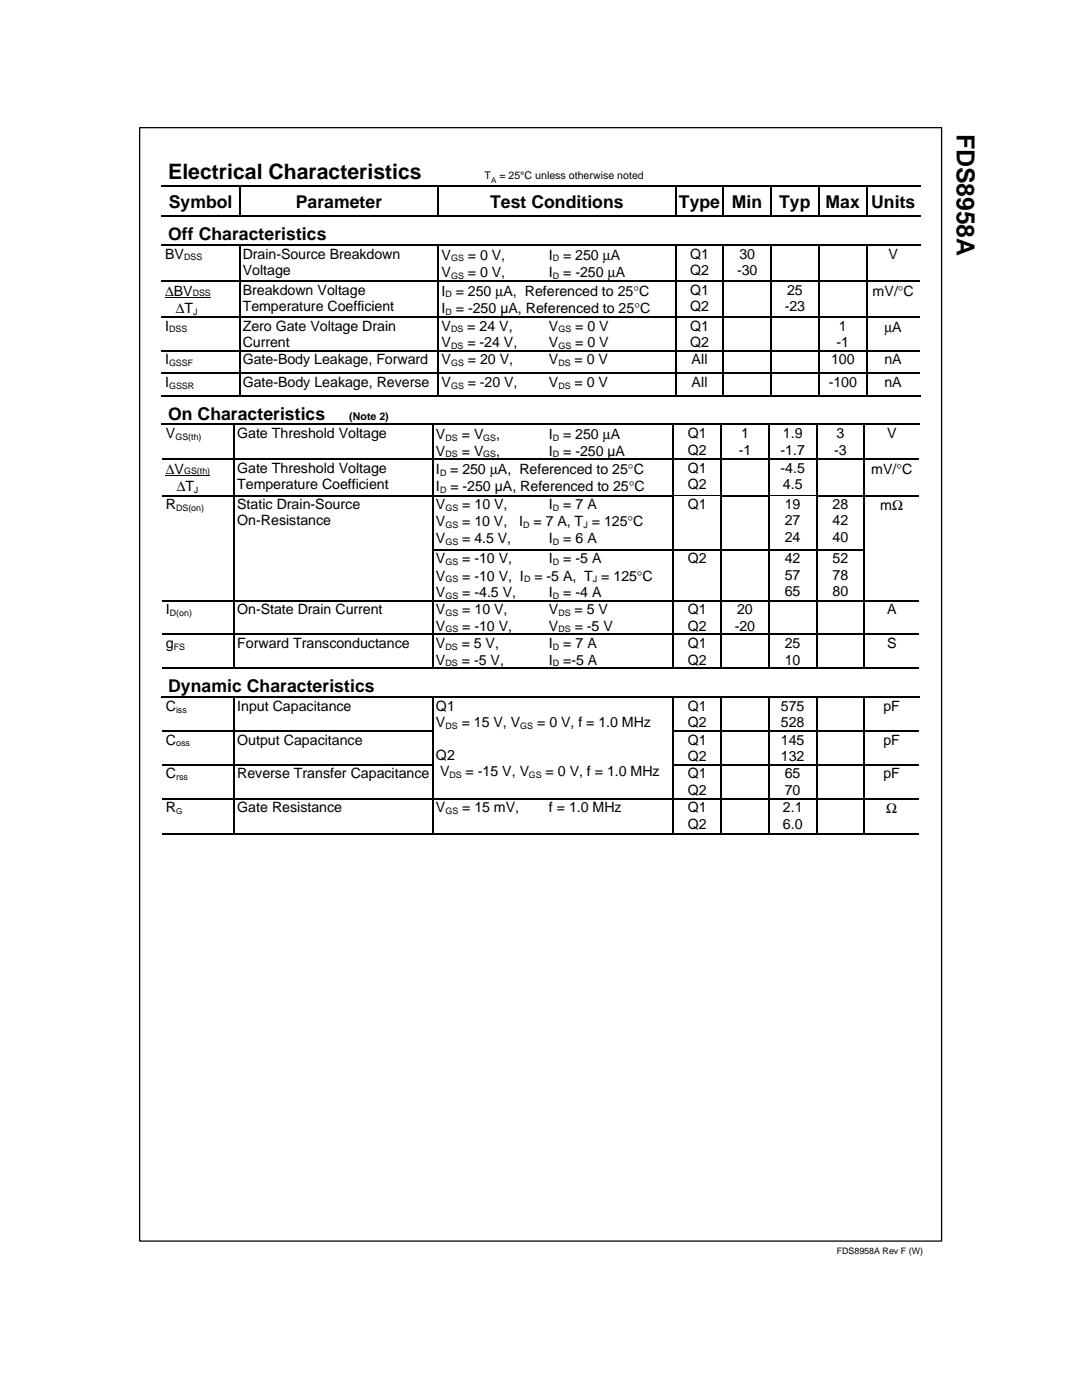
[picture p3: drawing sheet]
<svg xmlns="http://www.w3.org/2000/svg" width="216mm" height="279mm" viewBox="0 0 216 279" stroke-linecap="round" stroke-linejoin="round" font-family="sans-serif">
<defs><g id="words">
<text font-size="5" x="190.9" y="26.7" transform="rotate(90 190.9 26.7)">FDS8958A</text>
<text font-size="4.2" x="33.6" y="35.7">Electrical Characteristics</text>
<g font-size="3.5">
<text x="33.7" y="41.5">Symbol</text>
<text x="59" y="41.5">Parameter</text>
<text x="97.8" y="41.5">Test Conditions</text>
<text x="135.5" y="41.5">Type</text>
<text x="146" y="41.5">Min</text>
<text x="155.5" y="41.5">Typ</text>
<text x="164.7" y="41.5">Max</text>
<text x="173.8" y="41.5">Units</text>
<text x="33.6" y="47.9">Off Characteristics</text>
<text x="33.6" y="83.8">On Characteristics</text>
<text x="33.6" y="138.2">Dynamic Characteristics</text>
</g>
<g font-size="2.8">
<text x="32.9" y="51.6">BV</text>
<text x="48.4" y="51.6">Drain-Source Breakdown</text>
<text x="88.1" y="51.8">V</text>
<text x="93.3" y="51.8">= 0 V,</text>
<text x="109.5" y="51.8">I</text>
<text x="112.4" y="51.8">= 250 μA</text>
<text x="137.7" y="51.6">Q1</text>
<text x="147.5" y="51.6">30</text>
<text x="177.3" y="51.6">V</text>
<text x="32.9" y="59">ΔBV</text>
<text x="48.4" y="54.9">Voltage</text>
<text x="48.4" y="58.8">Breakdown Voltage</text>
<text x="88.1" y="55.3">V</text>
<text x="88.1" y="59">I</text>
<text x="90.9" y="59">= 250 μA, Referenced to 25°C</text>
<text x="93.3" y="55.3">= 0 V,</text>
<text x="109.5" y="55.3">I</text>
<text x="112.4" y="55.3">= -250 μA</text>
<text x="137.7" y="58.8">Q1</text>
<text x="137.7" y="54.9">Q2</text>
<text x="147.1" y="54.9">-30</text>
<text x="157.1" y="58.8">25</text>
<text x="174.1" y="59">mV/°C</text>
<text x="32.9" y="66">I</text>
<text x="35.1" y="62.5">ΔT</text>
<text x="48.4" y="62.1">Temperature Coefficient</text>
<text x="48.4" y="66">Zero Gate Voltage Drain</text>
<text x="88.1" y="62.5">I</text>
<text x="88.1" y="66">V</text>
<text x="91" y="62.5">= -250 µA, Referenced to 25°C</text>
<text x="93.2" y="66">= 24 V,</text>
<text x="109.5" y="66">V</text>
<text x="114.8" y="66">= 0 V</text>
<text x="137.7" y="62.1">Q2</text>
<text x="137.7" y="66">Q1</text>
<text x="156.6" y="62.1">-23</text>
<text x="167.4" y="66">1</text>
<text x="48.4" y="69.2">Current</text>
<text x="88.1" y="69.2">V</text>
<text x="93.3" y="69.2">= -24 V,</text>
<text x="109.5" y="69.2">V</text>
<text x="114.8" y="69.2">= 0 V</text>
<text x="137.7" y="69.2">Q2</text>
<text x="166.9" y="69.2">-1</text>
<text x="176.5" y="66.2">μA</text>
<text x="32.9" y="72.7">I</text>
<text x="32.9" y="77.2">I</text>
<text x="48.4" y="72.7">Gate-Body Leakage, Forward</text>
<text x="48.4" y="77.2">Gate-Body Leakage, Reverse</text>
<text x="88.1" y="72.7">V</text>
<text x="88.1" y="77.2">V</text>
<text x="93.3" y="77.2">= -20 V,</text>
<text x="93.3" y="72.7">= 20 V,</text>
<text x="109.5" y="72.7">V</text>
<text x="109.5" y="77.2">V</text>
<text x="114.7" y="72.7">= 0 V</text>
<text x="114.7" y="77.2">= 0 V</text>
<text x="138" y="72.7">All</text>
<text x="138" y="77.2">All</text>
<text x="165.4" y="77.2">-100</text>
<text x="165.8" y="72.7">100</text>
<text x="176.5" y="72.7">nA</text>
<text x="176.5" y="77.2">nA</text>
<text x="33.1" y="87.5">V</text>
<text x="47.3" y="87.5">Gate Threshold Voltage</text>
<text x="87" y="87.7">V</text>
<text x="92.2" y="87.7">= V</text>
<text x="99" y="87.7">,</text>
<text x="109.5" y="87.7">I</text>
<text x="112.4" y="87.7">= 250 μA</text>
<text x="137.2" y="87.5">Q1</text>
<text x="147.9" y="87.5">1</text>
<text x="156.2" y="87.5">1.9</text>
<text x="166.9" y="87.5">3</text>
<text x="177" y="87.5">V</text>
<text x="33.1" y="94.7">ΔV</text>
<text x="47.3" y="94.4">Gate Threshold Voltage</text>
<text x="87" y="90.9">V</text>
<text x="87" y="94.7">I</text>
<text x="89.8" y="94.7">= 250 μA, Referenced to 25°C</text>
<text x="92.2" y="90.9">= V</text>
<text x="99" y="90.9">,</text>
<text x="109.5" y="90.9">I</text>
<text x="112.4" y="90.9">= -250 µA</text>
<text x="137.2" y="94.4">Q1</text>
<text x="137.2" y="90.7">Q2</text>
<text x="147.4" y="90.7">-1</text>
<text x="155.7" y="90.7">-1.7</text>
<text x="155.7" y="94.4">-4.5</text>
<text x="166.5" y="90.7">-3</text>
<text x="173.8" y="94.7">mV/°C</text>
<text x="33.1" y="101.6">R</text>
<text x="35.3" y="98.1">ΔT</text>
<text x="47.3" y="97.7">Temperature Coefficient</text>
<text x="47.3" y="101.6">Static Drain-Source</text>
<text x="87" y="98.1">I</text>
<text x="87" y="101.6">V</text>
<text x="89.9" y="98.1">= -250 µA, Referenced to 25°C</text>
<text x="92.2" y="101.6">= 10 V,</text>
<text x="109.5" y="101.6">I</text>
<text x="112.4" y="101.6">= 7 A</text>
<text x="137.2" y="97.7">Q2</text>
<text x="137.2" y="101.6">Q1</text>
<text x="156.2" y="97.7">4.5</text>
<text x="156.6" y="101.6">19</text>
<text x="166.1" y="101.6">28</text>
<text x="175.6" y="101.8">mΩ</text>
<text x="47.3" y="104.9">On-Resistance</text>
<text x="87" y="105.1">V</text>
<text x="92.2" y="105.1">= 10 V,</text>
<text x="103.6" y="105.1">I</text>
<text x="106.5" y="105.1">= 7 A, T = 125°C</text>
<text x="156.6" y="104.9">27</text>
<text x="166.1" y="104.9">42</text>
<text x="87" y="108.3">V</text>
<text x="87" y="112.4">V</text>
<text x="92.2" y="108.3">= 4.5 V,</text>
<text x="92.2" y="112.4">= -10 V,</text>
<text x="109.5" y="108.3">I</text>
<text x="109.5" y="112.4">I</text>
<text x="112.4" y="108.3">= 6 A</text>
<text x="112.4" y="112.4">= -5 A</text>
<text x="137.2" y="112.4">Q2</text>
<text x="156.6" y="108.1">24</text>
<text x="156.6" y="112.4">42</text>
<text x="166.1" y="108.1">40</text>
<text x="166.1" y="112.4">52</text>
<text x="87" y="115.9">V</text>
<text x="87" y="119.1">V</text>
<text x="92.2" y="115.9">= -10 V, I</text>
<text x="92.2" y="119.1">= -4.5 V,</text>
<text x="106.6" y="115.9">= -5 A, T = 125°C</text>
<text x="109.5" y="119.1">I</text>
<text x="112.4" y="119.1">= -4 A</text>
<text x="156.6" y="115.7">57</text>
<text x="156.6" y="118.9">65</text>
<text x="166.1" y="115.7">78</text>
<text x="166.1" y="118.9">80</text>
<text x="33.1" y="122.6">I</text>
<text x="47.3" y="122.6">On-State Drain Current</text>
<text x="87" y="125.9">V</text>
<text x="87" y="122.6">V</text>
<text x="92.2" y="125.9">= -10 V,</text>
<text x="92.2" y="122.6">= 10 V,</text>
<text x="109.5" y="125.9">V</text>
<text x="109.5" y="122.6">V</text>
<text x="114.7" y="122.6">= 5 V</text>
<text x="114.7" y="125.9">= -5 V</text>
<text x="137.2" y="122.6">Q1</text>
<text x="137.2" y="125.9">Q2</text>
<text x="146.6" y="125.9">-20</text>
<text x="147.1" y="122.6">20</text>
<text x="177" y="122.6">A</text>
<text x="33.1" y="129.4">g</text>
<text x="47.3" y="129.4">Forward Transconductance</text>
<text x="87" y="129.4">V</text>
<text x="92.1" y="129.4">= 5 V,</text>
<text x="109.5" y="129.4">I</text>
<text x="112.4" y="129.4">= 7 A</text>
<text x="137.2" y="129.4">Q1</text>
<text x="156.6" y="129.4">25</text>
<text x="177" y="129.4">S</text>
<text x="87" y="132.6">V</text>
<text x="92.2" y="132.6">= -5 V,</text>
<text x="109.5" y="132.6">I</text>
<text x="112.4" y="132.6">=-5 A</text>
<text x="137.2" y="132.6">Q2</text>
<text x="156.6" y="132.6">10</text>
<text x="33.1" y="141.9">C</text>
<text x="47.3" y="141.9">Input Capacitance</text>
<text x="87" y="141.9">Q1</text>
<text x="137.2" y="141.9">Q1</text>
<text x="155.8" y="141.9">575</text>
<text x="176.3" y="141.9">pF</text>
<text x="33.1" y="148.6">C</text>
<text x="47.3" y="148.6">Output Capacitance</text>
<text x="87" y="145.1">V</text>
<text x="92.1" y="145.1">= 15 V, V</text>
<text x="107.2" y="145.1">= 0 V, f = 1.0 MHz</text>
<text x="137.2" y="145.1">Q2</text>
<text x="137.2" y="148.6">Q1</text>
<text x="155.8" y="145.1">528</text>
<text x="155.8" y="148.6">145</text>
<text x="176.3" y="148.6">pF</text>
<text x="33.1" y="155.4">C</text>
<text x="47.3" y="155.4">Reverse Transfer Capacitance</text>
<text x="87" y="151.6">Q2</text>
<text x="87.8" y="154.9">V</text>
<text x="92.9" y="154.9">= -15 V, V</text>
<text x="108.9" y="154.9">= 0 V, f = 1.0 MHz</text>
<text x="137.2" y="151.8">Q2</text>
<text x="137.2" y="155.4">Q1</text>
<text x="155.8" y="151.8">132</text>
<text x="156.6" y="155.4">65</text>
<text x="176.3" y="155.4">pF</text>
<text x="137.2" y="158.6">Q2</text>
<text x="156.6" y="158.6">70</text>
<text x="33.1" y="162.1">R</text>
<text x="47.3" y="162.1">Gate Resistance</text>
<text x="87" y="162.1">V</text>
<text x="92.2" y="162.1">= 15 mV,</text>
<text x="109.5" y="162.1">f = 1.0 MHz</text>
<text x="137.2" y="162.1">Q1</text>
<text x="137.2" y="165.4">Q2</text>
<text x="156.2" y="162.1">2.1</text>
<text x="156.2" y="165.4">6.0</text>
<text x="176.8" y="162.3">Ω</text>
</g>
<g font-size="2.1">
<text x="96.7" y="35.7">T</text>
<text x="99.6" y="35.7">= 25°C unless otherwise noted</text>
<text x="69.7" y="83.8">(Note 2)</text>
</g>
<g font-size="1.8">
<text x="36.7" y="51.9">DSS</text>
<text x="90" y="52.2">GS</text>
<text x="110.3" y="52.2">D</text>
<text x="38.5" y="59">DSS</text>
<text x="88.9" y="59.4">D</text>
<text x="90" y="55.6">GS</text>
<text x="110.3" y="55.6">D</text>
<text x="38.5" y="62.8">J</text>
<text x="88.9" y="62.8">D</text>
<text x="33.7" y="66.3">DSS</text>
<text x="90" y="66.3">DS</text>
<text x="90" y="69.6">DS</text>
<text x="111.4" y="66.3">GS</text>
<text x="111.4" y="69.6">GS</text>
<text x="33.7" y="73.1">GSSF</text>
<text x="33.7" y="77.6">GSSR</text>
<text x="90" y="73.1">GS</text>
<text x="90" y="77.6">GS</text>
<text x="111.4" y="73.1">DS</text>
<text x="111.4" y="77.6">DS</text>
<text x="35" y="87.8">GS(th)</text>
<text x="88.9" y="88">DS</text>
<text x="96.4" y="88">GS</text>
<text x="110.3" y="88">D</text>
<text x="36.7" y="94.7">GS(th)</text>
<text x="87.8" y="95">D</text>
<text x="88.9" y="91.3">DS</text>
<text x="96.4" y="91.3">GS</text>
<text x="110.3" y="91.3">D</text>
<text x="35.1" y="101.9">DS(on)</text>
<text x="38.7" y="98.4">J</text>
<text x="87.8" y="98.4">D</text>
<text x="88.9" y="101.9">GS</text>
<text x="110.3" y="101.9">D</text>
<text x="88.9" y="105.4">GS</text>
<text x="104.4" y="105.4">D</text>
<text x="116.4" y="105.4">J</text>
<text x="88.9" y="108.7">GS</text>
<text x="88.9" y="112.7">GS</text>
<text x="110.3" y="108.7">D</text>
<text x="110.3" y="112.7">D</text>
<text x="88.9" y="116.2">GS</text>
<text x="88.9" y="119.5">GS</text>
<text x="104.6" y="116.2">D</text>
<text x="110.3" y="119.5">D</text>
<text x="118.3" y="116.2">J</text>
<text x="33.9" y="122.9">D(on)</text>
<text x="88.9" y="122.9">GS</text>
<text x="111.4" y="122.9">DS</text>
<text x="34.7" y="129.7">FS</text>
<text x="88.9" y="126.2">GS</text>
<text x="88.9" y="129.7">DS</text>
<text x="110.3" y="129.7">D</text>
<text x="111.4" y="126.2">DS</text>
<text x="88.9" y="133">DS</text>
<text x="110.3" y="133">D</text>
<text x="35.1" y="142.2">iss</text>
<text x="35.1" y="149">oss</text>
<text x="88.9" y="145.5">DS</text>
<text x="103.8" y="145.5">GS</text>
<text x="35.1" y="155.7">rss</text>
<text x="89.7" y="155.2">DS</text>
<text x="105.5" y="155.2">GS</text>
<text x="88.9" y="162.5">GS</text>
<text x="167" y="250.3">FDS8958A Rev F (W)</text>
</g>
<g font-size="1.6">
<text x="98" y="36.6">A</text>
<text x="35.1" y="162.5">G</text>
</g>
</g></defs>
<g fill="none" stroke="#000" stroke-width=".25">
<path d="M27.9 25.5h160v222.2h-160zM32.2 37.1h15.5M47.8 37.2v5.9M47.9 37.1h39.4M87.5 37.2v5.9M87.6 37.1h47.1M134.8 37.2v5.9M135 37.1h9.2M144.4 37.2v5.9M144.5 37.1h9.3M153.9 37.2v5.9M154 37.1h9.3"/>
<path d="M163.4 37.2v5.9M163.5 37.1h9.3M172.9 37.2v5.9M173.1 37.1h10.3M32.2 43.1h15.5M32.2 48.9h15.5M32.2 56h15.5M47.8 49v7M47.8 56.2v6.9M47.9 43.1h39.4M47.9 48.9h39.4M47.9 56h39.4"/>
<path d="M87.5 49v7M87.5 56.2v6.9M87.6 43.1h47.1M87.6 48.9h47.1M87.6 56h47.1M134.8 49v7M134.8 56.2v6.9M135 43.1h9.2M135 48.9h9.2M135 56h9.2M144.4 49v7M144.4 56.2v6.9"/>
<path d="M144.5 43.1h9.3M144.5 48.9h9.3M144.5 56h9.3M153.9 49v7M153.9 56.2v6.9M154 43.1h9.3M154 48.9h9.3M154 56h9.3M163.4 49v7M163.4 56.2v6.9M163.5 43.1h9.3M163.5 48.9h9.3"/>
<path d="M163.5 56h9.3M172.9 49v7M172.9 56.2v6.9M173.1 43.1h10.3M173.1 48.9h10.3M173.1 56h10.4M32.2 63.2h15.5M32.2 70h15.5M32.2 74.5h15.5M32.2 79h15.5M47.8 63.4v6.5M47.8 70.1v4.2"/>
<path d="M47.8 74.6v4.3M47.9 63.2h39.4M47.9 70h39.4M47.9 74.5h39.4M47.9 79h39.4M87.5 63.4v6.5M87.5 70.1v4.2M87.5 74.6v4.3M87.6 63.2h47.1M87.6 70h47.1M87.6 74.5h47.1M87.6 79h47.1"/>
<path d="M134.8 63.4v6.5M134.8 70.1v4.2M134.8 74.6v4.3M135 63.2h9.2M135 70h9.2M135 74.5h9.2M135 79h9.2M144.4 63.4v6.5M144.4 70.1v4.2M144.4 74.6v4.3M144.5 63.2h9.3M144.5 70h9.3"/>
<path d="M144.5 74.5h9.3M144.5 79h9.3M153.9 63.4v6.5M153.9 70.1v4.2M153.9 74.6v4.3M154 63.2h9.3M154 70h9.3M154 74.5h9.3M154 79h9.3M163.4 63.4v6.5M163.4 70.1v4.2M163.4 74.6v4.3"/>
<path d="M163.5 63.2h9.3M163.5 70h9.3M163.5 74.5h9.3M163.5 79h9.3M172.9 63.4v6.5M172.9 70.1v4.2M172.9 74.6v4.3M173.1 63.2h10.4M173.1 70h10.4M173.1 74.5h10.4M173.1 79h10.3M32.3 91.7h14.3"/>
<path d="M32.3 98.9h14.3M32.6 84.7h14M46.7 84.8v6.8M46.7 91.8v7M46.7 99v10.6M46.8 84.7h39.4M46.8 91.7h39.4M46.8 98.9h39.4M86.4 84.8v6.8M86.4 91.8v7M86.4 99v10.6M86.5 84.7h47.7"/>
<path d="M86.5 91.7h47.7M86.5 98.9h47.7M134.4 84.8v6.8M134.4 91.8v7M134.4 99v10.6M134.5 84.7h9.3M134.5 91.7h9.3M143.9 84.8v6.8M143.9 91.8v7M143.9 99v10.6M144 84.7h9.3M144 91.7h9.3"/>
<path d="M144 98.9h9.3M153.4 84.8v6.8M153.4 91.8v7M153.4 99v10.6M153.5 84.7h9.3M153.5 91.7h9.3M162.9 84.8v6.8M162.9 91.8v7M162.9 99v10.6M163.1 84.7h9.2M163.1 91.7h9.2M163.1 98.9h9.2"/>
<path d="M172.5 84.8v6.8M172.5 91.8v7M172.5 99v10.6M172.6 84.7h10.7M172.6 91.7h10.7M172.6 98.9h10.7M32.3 119.9h14.3M46.7 109.8v10M46.8 119.9h39.4M86.4 109.8v10M86.5 109.7h47.7M86.5 119.9h47.7"/>
<path d="M134.4 109.8v10M134.5 109.7h9.3M134.5 119.9h9.3M143.9 109.8v10M144 109.7h9.3M144 119.9h9.3M153.4 109.8v10M153.5 109.7h9.3M153.5 119.9h9.3M162.9 109.8v10M163.1 109.7h9.2M163.1 119.9h9.2"/>
<path d="M172.5 109.8v10M172.6 119.9h10.7M32.3 126.6h14.3M32.3 133.4h14.3M32.6 139.1h14M46.7 120v6.5M46.7 126.7v6.6M46.7 139.2v6.6M46.8 126.6h39.4M46.8 133.4h39.4M46.8 139.1h39.4M86.4 120v6.5"/>
<path d="M86.4 126.7v6.6M86.4 139.2v6.6M86.5 126.6h47.7M86.5 133.4h47.7M86.5 139.1h47.7M134.4 120v6.5M134.4 126.7v6.6M134.4 139.2v6.6M134.5 126.6h9.3M134.5 133.4h9.3M134.5 139.1h9.3M143.9 120v6.5"/>
<path d="M143.9 126.7v6.6M143.9 139.2v6.6M144 126.6h9.3M144 133.4h9.3M144 139.1h9.3M153.4 120v6.5M153.4 126.7v6.6M153.4 139.2v6.6M153.5 126.6h9.3M153.5 133.4h9.3M153.5 139.1h9.3M162.9 120v6.5"/>
<path d="M162.9 126.7v6.6M162.9 139.2v6.6M163.1 126.6h9.2M163.1 133.4h9.2M163.1 139.1h9.2M172.5 120v6.5M172.5 126.7v6.6M172.5 139.2v6.6M172.6 126.6h10.7M172.6 133.4h10.7M172.6 139.1h10.7M32.3 145.9h14.3"/>
<path d="M32.3 152.6h14.3M32.3 159.4h14.3M46.7 146v6.5M46.7 152.7v6.6M46.7 159.5v6.7M46.8 145.9h39.4M46.8 152.6h39.4M46.8 159.4h39.4M86.4 146v6.5M86.4 152.7v6.6M86.4 159.5v6.7M86.5 159.4h47.7"/>
<path d="M134.4 146v6.5M134.4 152.7v6.6M134.4 159.5v6.7M134.5 145.9h9.3M134.5 152.6h9.3M134.5 159.4h9.3M143.9 146v6.5M143.9 152.7v6.6M143.9 159.5v6.7M144 145.9h9.3M144 152.6h9.3M144 159.4h9.3"/>
<path d="M153.4 146v6.5M153.4 152.7v6.6M153.4 159.5v6.7M153.5 145.9h9.3M153.5 152.6h9.3M153.5 159.4h9.3M162.9 146v6.5M162.9 152.7v6.6M162.9 159.5v6.7M163.1 145.9h9.2M163.1 152.6h9.2M163.1 159.4h9.2"/>
<path d="M172.5 146v6.5M172.5 152.7v6.6M172.5 159.5v6.7M172.6 145.9h10.7M172.6 152.6h10.7M172.6 159.4h10.7M32.3 166.4h14.3M46.8 166.4h39.4M86.5 166.4h47.7M134.5 166.4h9.3M144 166.4h9.3M153.5 166.4h9.3"/>
<path d="M163.1 166.4h9.2M172.6 166.4h10.7"/>
</g>
<g fill="#000">
<path d="M47.7 37h.2v.2h-.2zM87.3 37h.3v.2h-.3zM134.7 37h.3v.2h-.3zM144.2 37h.3v.2h-.3zM153.8 37h.2v.2h-.2zM163.3 37h.2v.2h-.2zM172.8 37h.3v.2h-.3zM183.4 37h.3v.2h-.3zM47.7 43h.2v.3h-.2zM47.7 48.8h.2v.2h-.2zM47.7 55.9h.2v.3h-.2zM87.3 43h.3v.3h-.3z"/>
<path d="M87.3 48.8h.3v.2h-.3zM87.3 55.9h.3v.3h-.3zM134.7 43h.3v.3h-.3zM134.7 48.8h.3v.2h-.3zM134.7 55.9h.3v.3h-.3zM144.2 43h.3v.3h-.3zM144.2 48.8h.3v.2h-.3zM144.2 55.9h.3v.3h-.3zM153.8 43h.2v.3h-.2zM153.8 48.8h.2v.2h-.2zM153.8 55.9h.2v.3h-.2zM163.3 43h.2v.3h-.2z"/>
<path d="M163.3 48.8h.2v.2h-.2zM163.3 55.9h.2v.3h-.2zM172.8 43h.3v.3h-.3zM172.8 48.8h.3v.2h-.3zM172.8 55.9h.3v.3h-.3zM183.4 43h.3v.3h-.3zM183.4 48.8h.3v.2h-.3zM47.7 63.1h.2v.3h-.2zM47.7 69.8h.2v.3h-.2zM47.7 74.4h.2v.2h-.2zM47.7 78.9h.2v.2h-.2zM87.3 63.1h.3v.3h-.3z"/>
<path d="M87.3 69.8h.3v.3h-.3zM87.3 74.4h.3v.2h-.3zM87.3 78.9h.3v.2h-.3zM134.7 63.1h.3v.3h-.3zM134.7 69.8h.3v.3h-.3zM134.7 74.4h.3v.2h-.3zM134.7 78.9h.3v.2h-.3zM144.2 63.1h.3v.3h-.3zM144.2 69.8h.3v.3h-.3zM144.2 74.4h.3v.2h-.3zM144.2 78.9h.3v.2h-.3zM153.8 63.1h.2v.3h-.2z"/>
<path d="M153.8 69.8h.2v.3h-.2zM153.8 74.4h.2v.2h-.2zM153.8 78.9h.2v.2h-.2zM163.3 63.1h.2v.3h-.2zM163.3 69.8h.2v.3h-.2zM163.3 74.4h.2v.2h-.2zM163.3 78.9h.2v.2h-.2zM172.8 63.1h.3v.3h-.3zM172.8 69.8h.3v.3h-.3zM172.8 74.4h.3v.2h-.3zM172.8 78.9h.3v.2h-.3zM183.4 78.9h.3v.2h-.3z"/>
<path d="M32.2 84.6h.1v.2h-.1zM32.3 84.6h.3v.2h-.3zM46.6 84.6h.2v.2h-.2zM46.6 91.6h.2v.2h-.2zM46.6 98.8h.2v.2h-.2zM86.2 84.6h.3v.2h-.3zM86.2 91.6h.3v.2h-.3zM86.2 98.8h.3v.2h-.3zM134.2 84.6h.3v.2h-.3zM134.2 91.6h.3v.2h-.3zM134.2 98.8h.3v.2h-.3zM143.8 84.6h.2v.2h-.2z"/>
<path d="M143.8 91.6h.2v.2h-.2zM143.8 98.8h.2v.2h-.2zM153.3 84.6h.2v.2h-.2zM153.3 91.6h.2v.2h-.2zM153.3 98.8h.2v.2h-.2zM162.8 84.6h.3v.2h-.3zM162.8 91.6h.3v.2h-.3zM162.8 98.8h.3v.2h-.3zM172.3 84.6h.3v.2h-.3zM172.3 91.6h.3v.2h-.3zM172.3 98.8h.3v.2h-.3zM183.3 84.6h.3v.2h-.3z"/>
<path d="M46.6 109.6h.2v.2h-.2zM86.2 109.6h.3v.2h-.3zM134.2 109.6h.3v.2h-.3zM143.8 109.6h.2v.2h-.2zM153.3 109.6h.2v.2h-.2zM162.8 109.6h.3v.2h-.3zM172.3 109.6h.3v.2h-.3zM32.2 139h.1v.2h-.1zM32.3 139h.3v.2h-.3zM46.6 119.8h.2v.2h-.2zM46.6 126.5h.2v.2h-.2zM46.6 133.3h.2v.2h-.2z"/>
<path d="M46.6 139h.2v.2h-.2zM86.2 119.8h.3v.2h-.3zM86.2 126.5h.3v.2h-.3zM86.2 133.3h.3v.2h-.3zM86.2 139h.3v.2h-.3zM134.2 119.8h.3v.2h-.3zM134.2 126.5h.3v.2h-.3zM134.2 133.3h.3v.2h-.3zM134.2 139h.3v.2h-.3zM143.8 119.8h.2v.2h-.2zM143.8 126.5h.2v.2h-.2zM143.8 133.3h.2v.2h-.2z"/>
<path d="M143.8 139h.2v.2h-.2zM153.3 119.8h.2v.2h-.2zM153.3 126.5h.2v.2h-.2zM153.3 133.3h.2v.2h-.2zM153.3 139h.2v.2h-.2zM162.8 119.8h.3v.2h-.3zM162.8 126.5h.3v.2h-.3zM162.8 133.3h.3v.2h-.3zM162.8 139h.3v.2h-.3zM172.3 119.8h.3v.2h-.3zM172.3 126.5h.3v.2h-.3zM172.3 133.3h.3v.2h-.3z"/>
<path d="M172.3 139h.3v.2h-.3zM183.3 139h.3v.2h-.3zM46.6 145.8h.2v.2h-.2zM46.6 152.5h.2v.2h-.2zM46.6 159.3h.2v.2h-.2zM86.2 145.8h.3v.2h-.3zM86.2 152.5h.3v.2h-.3zM86.2 159.3h.3v.2h-.3zM134.2 145.8h.3v.2h-.3zM134.2 152.5h.3v.2h-.3zM134.2 159.3h.3v.2h-.3zM143.8 145.8h.2v.2h-.2z"/>
<path d="M143.8 152.5h.2v.2h-.2zM143.8 159.3h.2v.2h-.2zM153.3 145.8h.2v.2h-.2zM153.3 152.5h.2v.2h-.2zM153.3 159.3h.2v.2h-.2zM162.8 145.8h.3v.2h-.3zM162.8 152.5h.3v.2h-.3zM162.8 159.3h.3v.2h-.3zM172.3 145.8h.3v.2h-.3zM172.3 152.5h.3v.2h-.3zM172.3 159.3h.3v.2h-.3zM46.6 166.2h.2v.3h-.2z"/>
<path d="M86.2 166.2h.3v.3h-.3zM134.2 166.2h.3v.3h-.3zM143.8 166.2h.2v.3h-.2zM153.3 166.2h.2v.3h-.2zM162.8 166.2h.3v.3h-.3zM172.3 166.2h.3v.3h-.3z"/>
</g>
<path d="M32.9 59.4h9.1M33.1 94.9h8.8M134.5 98.8h9.3M153.5 98.8h9.3" fill="none" stroke="#000" stroke-width=".2"/>
<use href="#words"/>
</svg>
